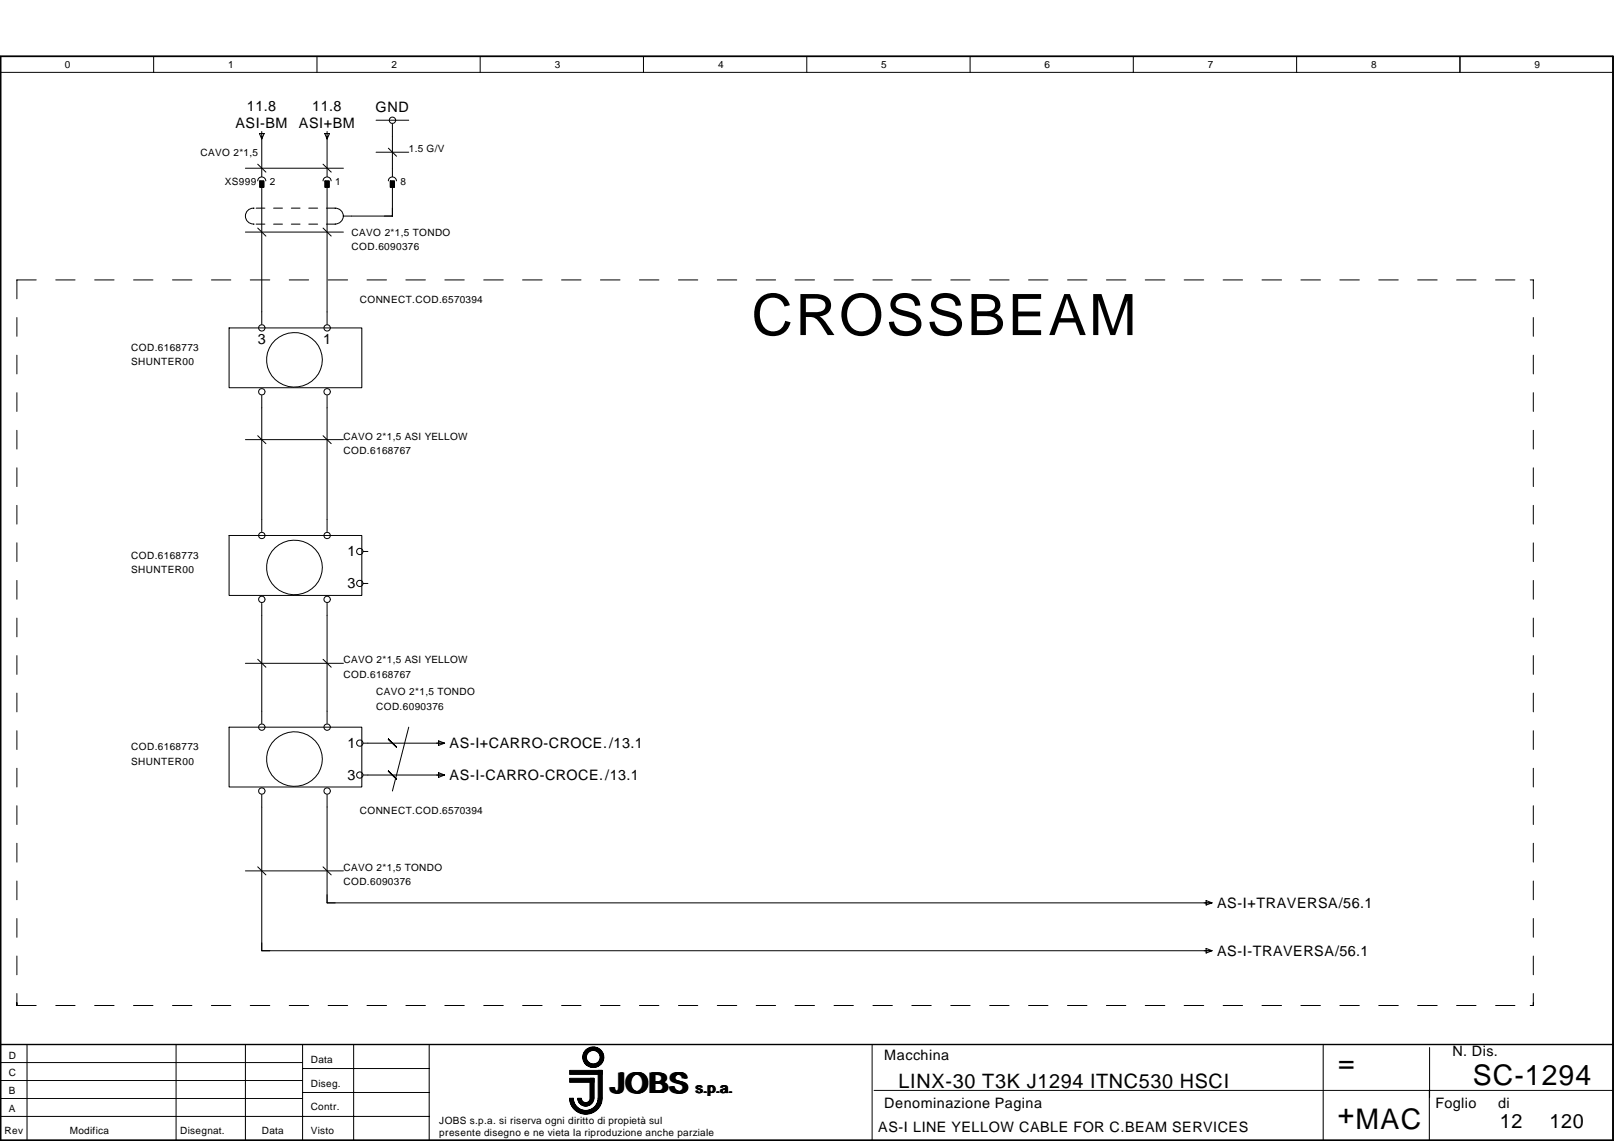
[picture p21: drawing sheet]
<svg xmlns="http://www.w3.org/2000/svg" width="297mm" height="210mm" viewBox="0 0 297 210" stroke-linecap="round" stroke-linejoin="round" font-family="sans-serif">
<defs><g id="words">
<text font-size="10.5" x="138.3" y="61.6">CROSSBEAM</text>
<g font-size="5.2">
<text x="246.3" y="197.2">=</text>
<text x="112.5" y="201">JOBS</text>
<text x="271.1" y="199.6">SC-1294</text>
<text x="246.2" y="206.7">+MAC</text>
</g>
<g font-size="3.6">
<text x="165.4" y="200.2">LINX-30 T3K J1294 ITNC530 HSCI</text>
<text x="276.1" y="207.6">12</text>
<text x="285.2" y="207.6">120</text>
</g>
<g font-size="2.6">
<text x="43.3" y="23.6">ASI-BM</text>
<text x="45.4" y="20.4">11.8</text>
<text x="55" y="23.6">ASI+BM</text>
<text x="57.5" y="20.4">11.8</text>
<text x="69.1" y="20.7">GND</text>
<text x="47.4" y="63.3">3</text>
<text x="59.5" y="63.3">1</text>
<text x="64" y="102.4">1</text>
<text x="64" y="108.2">3</text>
<text x="64" y="137.6">1</text>
<text x="82.7" y="137.6">AS-I+CARRO-CROCE./13.1</text>
<text x="64" y="143.5">3</text>
<text x="82.7" y="143.5">AS-I-CARRO-CROCE./13.1</text>
<text x="224" y="167">AS-I+TRAVERSA/56.1</text>
<text x="224" y="175.8">AS-I-TRAVERSA/56.1</text>
<text x="162.7" y="195.1">Macchina</text>
<text x="267.3" y="194.3">N. Dis.</text>
<text x="128.1" y="201">s.p.a.</text>
<text x="162.7" y="203.9">Denominazione Pagina</text>
<text x="264.2" y="203.9">Foglio</text>
<text x="275.7" y="203.9">di</text>
<text x="161.6" y="208.3">AS-I LINE YELLOW CABLE FOR C.BEAM SERVICES</text>
</g>
<g font-size="1.8">
<text x="12" y="12.6">0</text>
<text x="42" y="12.6">1</text>
<text x="72" y="12.6">2</text>
<text x="102.1" y="12.6">3</text>
<text x="132.2" y="12.6">4</text>
<text x="162.2" y="12.6">5</text>
<text x="192.3" y="12.6">6</text>
<text x="222.3" y="12.6">7</text>
<text x="252.4" y="12.6">8</text>
<text x="282.4" y="12.6">9</text>
<text x="36.9" y="28.7">CAVO 2*1,5</text>
<text x="75.2" y="28">1.5 G/V</text>
<text x="41.4" y="34.1">XS999</text>
<text x="49.7" y="34.1">2</text>
<text x="61.7" y="34.1">1</text>
<text x="73.7" y="34.1">8</text>
<text x="64.7" y="43.4">CAVO 2*1,5 TONDO</text>
<text x="64.7" y="46.1">COD.6090376</text>
<text x="66.2" y="55.8">CONNECT.COD.6570394</text>
<text x="24.1" y="64.6">COD.6168773</text>
<text x="24.1" y="67.2">SHUNTER00</text>
<text x="63.2" y="80.9">CAVO 2*1,5 ASI YELLOW</text>
<text x="63.2" y="83.5">COD.6168767</text>
<text x="24.1" y="102.8">COD.6168773</text>
<text x="24.1" y="105.4">SHUNTER00</text>
<text x="63.2" y="122">CAVO 2*1,5 ASI YELLOW</text>
<text x="63.2" y="124.7">COD.6168767</text>
<text x="69.2" y="127.9">CAVO 2*1,5 TONDO</text>
<text x="69.2" y="130.5">COD.6090376</text>
<text x="24.1" y="138">COD.6168773</text>
<text x="24.1" y="140.7">SHUNTER00</text>
<text x="66.2" y="149.8">CONNECT.COD.6570394</text>
<text x="63.2" y="160.2">CAVO 2*1,5 TONDO</text>
<text x="63.2" y="162.9">COD.6090376</text>
<text x="1.6" y="194.7">D</text>
<text x="57.2" y="195.5">Data</text>
<text x="1.6" y="201.3">B</text>
<text x="1.6" y="198">C</text>
<text x="57.2" y="199.9">Diseg.</text>
<text x=".8" y="208.7">Rev</text>
<text x="1.6" y="204.6">A</text>
<text x="12.9" y="208.7">Modifica</text>
<text x="33.1" y="208.7">Disegnat.</text>
<text x="48.2" y="208.7">Data</text>
<text x="57.2" y="204.3">Contr.</text>
<text x="57.2" y="208.7">Visto</text>
<text x="80.9" y="206.8">JOBS s.p.a. si riserva ogni diritto di propietà sul</text>
<text x="80.9" y="209">presente disegno e ne vieta la riproduzione anche parziale</text>
</g>
</g></defs>
<g fill="none" stroke="#000" stroke-width=".18">
<path d="M.1 10.4h296.8v199.4h-296.8zM.1 13.3h296.8M28.3 10.4v2.9M58.3 10.4v2.9M88.4 10.4v2.9M118.4 10.4v2.9M148.5 10.4v2.9M178.5 10.4v2.9M208.6 10.4v2.9M238.6 10.4v2.9M268.7 10.4v2.9M45.2 30.9h18"/>
<path d="M46.8 38.3a1.48 1.48 0 0 0-1.6 1.5 1.48 1.48 0 0 0 1.6 1.4M47.1 38.3h1.6M50.4 38.3h1.6M53.6 38.3h1.6M56.8 38.3h1.7M60.1 38.3h1.6a1.46 1.46 0 0 1 1.5 1.5 1.46 1.46 0 0 1-1.5 1.4h-1.6M63.2 39.8h1.5M69.2 22.1h6M69.2 28h6M3.1 58.4v3.5M6.7 51.5h-3.6v3.5M10.3 51.5h3.5"/>
<path d="M17.4 51.5h3.6M24.6 51.5h3.5M31.7 51.5h3.6M38.9 51.5h3.6M45.2 42.7h18M46.1 51.5h3.6M47.1 41.2h1.6M50.4 41.2h1.6M53.2 51.5h3.6M53.6 41.2h1.6M56.8 41.2h1.7M60.4 51.5h3.6"/>
<path d="M67.5 51.5h3.6M74.7 51.5h3.6M81.9 51.5h3.5M89 51.5h3.6M96.2 51.5h3.6M103.4 51.5h3.5M110.5 51.5h3.6M117.7 51.5h3.6M124.9 51.5h3.5M132 51.5h3.6M139.2 51.5h3.5M146.3 51.5h3.6"/>
<path d="M153.5 51.5h3.6M160.7 51.5h3.5M167.8 51.5h3.6M175 51.5h3.5M182.1 51.5h3.6M189.3 51.5h3.6M196.5 51.5h3.5M203.6 51.5h3.6M210.8 51.5h3.6M217.9 51.5h3.6M225.1 51.5h3.6M232.3 51.5h3.6"/>
<path d="M239.4 51.5h3.6M246.6 51.5h3.6M253.7 51.5h3.6M260.9 51.5h3.6M268.1 51.5h3.5M275.2 51.5h3.6M281.6 51.5h.6v3.5M282.2 58.4v3.5M3.1 65.3v3.5M3.1 72.2v3.5M3.1 79.2v3.4M42.2 60.3h24.4v11h-24.4z"/>
<path d="M50.6 62.6a5.1 5.1 0 0 1 7.7 .6 5.1 5.1 0 0 1-1.7 7.4 5 5 0 0 1-6.5-1.4 5 5 0 0 1 .5-6.6zM282.2 65.3v3.5M282.2 72.2v3.5M282.2 79.2v3.4M3.1 86.1v3.4M3.1 93v3.4M3.1 99.9v3.4M42.2 98.5h24.4v11h-24.4zM45.2 80.9h18M282.2 86.1v3.4M282.2 93v3.4M282.2 99.9v3.4"/>
<path d="M3.1 106.8v3.4M3.1 113.7v3.5M50.6 100.8a5.1 5.1 0 0 1 7.7 .6 5.1 5.1 0 0 1-1.7 7.4 5.1 5.1 0 0 1-6.5-1.4 5.1 5.1 0 0 1 .5-6.6zM282.2 106.8v3.4M282.2 113.7v3.5M3.1 120.6v3.5M3.1 127.5v3.5M3.1 134.4v3.5M42.2 133.8h24.4v11h-24.4zM45.2 122h18M50.6 136a5.1 5.1 0 0 1 8.2 1.4 5.1 5.1 0 0 1-3.9 7.2 5 5 0 0 1-5.3-2.7 5 5 0 0 1 1-5.9zM75.2 133.8l-3 11.7"/>
<path d="M282.2 120.6v3.5M282.2 127.5v3.5M282.2 134.4v3.5M3.1 141.3v3.5M3.1 148.2v3.5M3.1 155.1v3.5M282.2 141.3v3.5M282.2 148.2v3.5M282.2 155.1v3.5M3.1 162.1v3.4M3.1 169v3.4M3.1 175.9v3.4"/>
<path d="M45.2 160.2h18M282.2 162.1v3.4M282.2 169v3.4M282.2 175.9v3.4M.1 198.8h55.6M.1 195.5h55.6M.1 192.2h296.8M3.1 184.5v.5h3.6M3.1 182.8v2.2M5 192.2v17.6M10.3 185h3.5M17.4 185h3.6"/>
<path d="M24.6 185h3.5M31.7 185h3.6M32.4 192.2v17.6M38.9 185h3.6M45.2 192.2v17.6M46.1 185h3.6M53.2 185h3.6M55.7 192.2v17.6M55.7 196.6h23.3M60.4 185h3.6M65.1 192.2v17.6M67.5 185h3.6"/>
<path d="M74.7 185h3.6M79 192.2v17.6M81.9 185h3.5M89 185h3.6M96.2 185h3.6M103.4 185h3.5M110.5 185h3.6M117.7 185h3.6M124.9 185h3.5M132 185h3.6M139.2 185h3.5M146.3 185h3.6"/>
<path d="M153.5 185h3.6M160.5 192.2v17.6M160.7 185h3.5M167.8 185h3.6M175 185h3.5M182.1 185h3.6M189.3 185h3.6M196.5 185h3.5M203.6 185h3.6M210.8 185h3.6M217.9 185h3.6M225.1 185h3.6"/>
<path d="M232.3 185h3.6M239.4 185h3.6M243.5 192.2v17.6M246.6 185h3.6M253.7 185h3.6M260.9 185h3.6M263.1 192.7v9.2M268.1 185h3.5M275.2 185h3.6M282.2 182.8v2.2h-.6M.1 205.4h78.9M.1 202.1h55.6"/>
<path d="M55.7 201h23.3M105 202a2.85 2.85 0 0 0 2.8 2.8 2.85 2.85 0 0 0 2.9-2.8M105 202a2.77 2.77 0 0 0 2.8 2.7 2.77 2.77 0 0 0 2.8-2.7M105.1 202a2.69 2.69 0 0 0 2.7 2.7 2.69 2.69 0 0 0 2.7-2.7M105.2 202a2.63 2.63 0 0 0 2.6 2.6 2.63 2.63 0 0 0 2.6-2.6M105.3 202a2.54 2.54 0 0 0 2.5 2.5 2.54 2.54 0 0 0 2.5-2.5M105.3 202a2.47 2.47 0 0 0 2.5 2.4 2.47 2.47 0 0 0 2.5-2.4M105.4 202a2.39 2.39 0 0 0 2.4 2.4 2.39 2.39 0 0 0 2.4-2.4M106.3 202a1.49 1.49 0 0 0 1.5 1.5 1.49 1.49 0 0 0 1.5-1.5M106.4 202a1.42 1.42 0 0 0 1.4 1.4 1.42 1.42 0 0 0 1.4-1.4M106.5 202a1.34 1.34 0 0 0 1.3 1.3 1.34 1.34 0 0 0 1.4-1.3M106.5 202a1.27 1.27 0 0 0 1.3 1.3 1.27 1.27 0 0 0 1.3-1.3"/>
<path d="M106.6 202a1.19 1.19 0 0 0 1.2 1.2 1.19 1.19 0 0 0 1.2-1.2M106.7 202a1.12 1.12 0 0 0 1.1 1.1 1.12 1.12 0 0 0 1.1-1.1M106.8 202a1.04 1.04 0 0 0 1 1.1 1.04 1.04 0 0 0 1-1.1M106.8 202a.96 .96 0 0 0 1 1 .96 .96 0 0 0 1-1M106.9 202a.89 .89 0 0 0 .9 .9 .89 .89 0 0 0 .9-.9M107 202a.81 .81 0 0 0 .8 .8 .81 .81 0 0 0 .8-.8M110.1 202a2.3 2.3 0 0 1-2.3 2.3 2.3 2.3 0 0 1-2.3-2.3 2.32 2.32 0 0 0 2.3 2.3 2.32 2.32 0 0 0 2.3-2.3M110.7 202a2.94 2.94 0 0 1-2.9 2.9 2.94 2.94 0 0 1-3-2.9 3 3 0 0 0 3 3 3 3 0 0 0 3-3M160.9 200.6h136M263.1 200.6v9.2"/>
<circle cx="109.2" cy="194.5" r="1.33"/>
<circle cx="109.2" cy="194.5" r="1.48"/>
<circle cx="109.2" cy="194.5" r="1.55"/>
<circle cx="109.2" cy="194.5" r="1.85"/>
<circle cx="109.2" cy="194.5" r="1.25"/>
<circle cx="109.2" cy="194.5" r="1.78"/>
<circle cx="109.2" cy="194.5" r="1.4"/>
<circle cx="109.2" cy="194.5" r="1.63"/>
<circle cx="109.2" cy="194.5" r="1.69"/>
<circle cx="109.2" cy="194.5" r="1.92"/>
</g>
<path d="M.1 10.4h296.8v199.4h-296.8zM.1 192.2h296.8" fill="none" stroke="#000" stroke-width=".26"/>
<path d="M104.8 196.9h6v.8h-6zM104.8 198.4h4.5v.7h-4.5zM108.6 198.4h.7v3.7h-.7zM110.1 196.9h.7v5.2h-.7z" fill="#000" stroke="#000" stroke-width=".18"/>
<g fill="none" stroke="#000" stroke-width=".19">
<path d="M47.4 33.3a.74 .74 0 0 1 .8-.7 .74 .74 0 0 1 .7 .7M47.4 30.2l1.5 1.5M47.7 24.6h.9l-.4 1zM47.8 33.3h.8v1.2h-.8zM48.2 24.2v8.2M48.2 33.9v25.7M59.5 33.3a.74 .74 0 0 1 .7-.7 .74 .74 0 0 1 .7 .7M59.5 30.2l1.5 1.5M59.8 24.6h.8l-.4 1zM59.8 33.3h.8v1.2h-.8zM60.2 24.2v8.2M60.2 33.9v25.7"/>
<path d="M71.5 33.3a.74 .74 0 0 1 .7-.7 .74 .74 0 0 1 .8 .7M71.5 27.3l1.5 1.4M71.8 33.3h.8v1.2h-.8zM72.2 22.9v9.5M72.2 33.9v5.9h-7.5M47.4 42l1.5 1.4M59.5 42l1.5 1.4M48.2 72.8v25M60.2 72.8v25M47.4 80.2l1.5 1.4M59.5 80.2l1.5 1.4M48.2 111v22"/>
<path d="M60.2 111v22M67 101.5h.7M67 107.3h.7M47.4 121.3l1.5 1.4M59.5 121.3l1.5 1.4M67 136.7h14.7M71.5 136l1.5 1.4M80.7 136.3l1.1 .4-1.1 .4zM47.4 159.5l1.5 1.5M48.2 146.3v28.6h174.8M59.5 159.5l1.5 1.5M60.2 146.3v19.8h162.8"/>
<path d="M67 142.6h14.7M71.5 141.8l1.5 1.5M80.7 142.2l1.1 .4-1.1 .4zM48.2 173.4v1.5h1.5M60.2 164.6v1.5h1.5M222 165.7l1.1 .4-1.1 .4zM222 174.5l1.1 .4-1.1 .4z"/>
<circle cx="72.2" cy="22.1" r=".6"/>
<circle cx="48.2" cy="60.3" r=".59"/>
<circle cx="48.2" cy="72.1" r=".59"/>
<circle cx="60.2" cy="72.1" r=".59"/>
<circle cx="60.2" cy="60.3" r=".58"/>
<circle cx="48.2" cy="98.5" r=".59"/>
<circle cx="60.2" cy="98.5" r=".59"/>
<circle cx="48.2" cy="110.3" r=".59"/>
<circle cx="60.2" cy="110.3" r=".59"/>
<circle cx="66.2" cy="107.3" r=".59"/>
<circle cx="66.2" cy="101.5" r=".59"/>
<circle cx="48.2" cy="133.8" r=".58"/>
<circle cx="60.2" cy="133.8" r=".59"/>
<circle cx="66.2" cy="136.7" r=".59"/>
<circle cx="48.2" cy="145.5" r=".59"/>
<circle cx="60.2" cy="145.5" r=".59"/>
<circle cx="66.2" cy="142.6" r=".59"/>
</g>
<path d="M47.8 33.3h.8v1.2h-.8zM59.8 33.3h.8v1.2h-.8zM71.8 33.3h.8v1.2h-.8z" fill="#000" stroke="#000" stroke-width=".19"/>
<use href="#words"/>
</svg>
